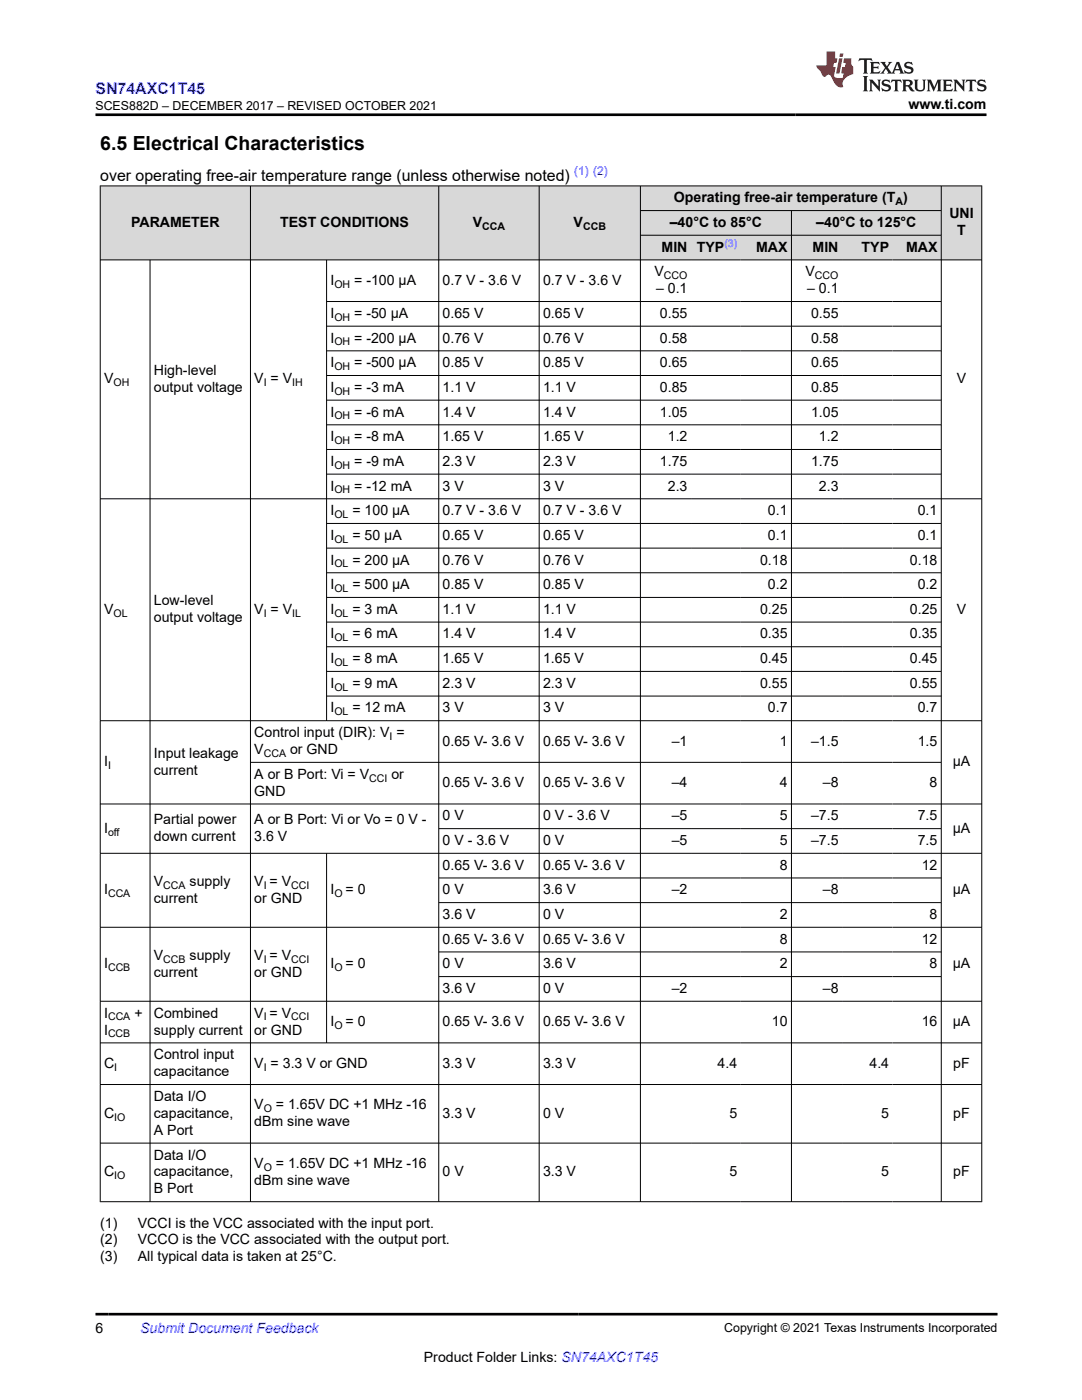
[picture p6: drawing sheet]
<svg xmlns="http://www.w3.org/2000/svg" width="216mm" height="279mm" viewBox="0 0 216 279" stroke-linecap="round" stroke-linejoin="round" font-family="sans-serif">
<defs><g id="words">
<text font-size="3.9" x="20" y="29.9">6.5 Electrical Characteristics</text>
<text font-size="3.2" fill="#00f" x="19" y="18.7">SN74AXC1T45</text>
<text font-size="3.2" x="20" y="36.1">over operating free-air temperature range (unless otherwise noted)</text>
<g font-size="2.8">
<text x="181.3" y="21.8">www.ti.com</text>
<text x="134.5" y="40.4">Operating free-air temperature (T )</text>
<text x="26.2" y="45.3">PARAMETER</text>
<text x="55.9" y="45.3">TEST CONDITIONS</text>
<text x="94.3" y="45.3">V</text>
<text x="114.5" y="45.3">V</text>
<text x="133.6" y="45.3">–40°C to 85°C</text>
<text x="162.9" y="45.3">–40°C to 125°C</text>
<text x="189.4" y="43.6">UNI</text>
<text x="191" y="47">T</text>
<text x="132" y="50.2">MIN</text>
<text x="139" y="50.2">TYP</text>
<text x="150.9" y="50.2">MAX</text>
<text x="162.1" y="50.2">MIN</text>
<text x="171.9" y="50.2">TYP</text>
<text x="180.8" y="50.2">MAX</text>
<text x="65.9" y="56.8">I</text>
<text x="70.7" y="56.8">= -100 µA</text>
<text x="88.3" y="56.8">0.7 V - 3.6 V</text>
<text x="108.4" y="56.8">0.7 V - 3.6 V</text>
<text x="130.6" y="55.1">V</text>
<text x="130.9" y="58.5">– 0.1</text>
<text x="160.7" y="55.1">V</text>
<text x="161" y="58.5">– 0.1</text>
<text x="65.9" y="63.4">I</text>
<text x="70.7" y="63.4">= -50 µA</text>
<text x="88.3" y="63.4">0.65 V</text>
<text x="108.4" y="63.4">0.65 V</text>
<text x="131.7" y="63.4">0.55</text>
<text x="161.8" y="63.4">0.55</text>
<text x="65.9" y="68.4">I</text>
<text x="70.7" y="68.4">= -200 µA</text>
<text x="88.3" y="68.4">0.76 V</text>
<text x="108.4" y="68.4">0.76 V</text>
<text x="131.7" y="68.4">0.58</text>
<text x="161.8" y="68.4">0.58</text>
<text x="20.8" y="76.5">V</text>
<text x="30.7" y="74.8">High-level</text>
<text x="50.7" y="76.5">V = V</text>
<text x="65.9" y="73.3">I</text>
<text x="70.7" y="73.3">= -500 µA</text>
<text x="88.3" y="73.3">0.85 V</text>
<text x="108.4" y="73.3">0.85 V</text>
<text x="131.7" y="73.3">0.65</text>
<text x="161.8" y="73.3">0.65</text>
<text x="190.9" y="76.5">V</text>
<text x="30.7" y="78.2">output voltage</text>
<text x="65.9" y="78.2">I</text>
<text x="65.9" y="83.1">I</text>
<text x="70.7" y="78.2">= -3 mA</text>
<text x="70.7" y="83.1">= -6 mA</text>
<text x="88.3" y="78.2">1.1 V</text>
<text x="88.3" y="83.1">1.4 V</text>
<text x="108.4" y="78.2">1.1 V</text>
<text x="108.4" y="83.1">1.4 V</text>
<text x="131.7" y="78.2">0.85</text>
<text x="131.7" y="83.1">1.05</text>
<text x="161.8" y="78.2">0.85</text>
<text x="161.8" y="83.1">1.05</text>
<text x="65.9" y="88.1">I</text>
<text x="70.7" y="88.1">= -8 mA</text>
<text x="88.3" y="88.1">1.65 V</text>
<text x="108.4" y="88.1">1.65 V</text>
<text x="133.3" y="88.1">1.2</text>
<text x="163.4" y="88.1">1.2</text>
<text x="65.9" y="93">I</text>
<text x="70.7" y="93">= -9 mA</text>
<text x="88.3" y="93">2.3 V</text>
<text x="108.4" y="93">2.3 V</text>
<text x="131.7" y="93">1.75</text>
<text x="161.8" y="93">1.75</text>
<text x="65.9" y="97.9">I</text>
<text x="70.7" y="97.9">= -12 mA</text>
<text x="88.3" y="97.9">3 V</text>
<text x="108.4" y="97.9">3 V</text>
<text x="133.3" y="97.9">2.3</text>
<text x="163.4" y="97.9">2.3</text>
<text x="65.9" y="102.8">I</text>
<text x="65.9" y="107.7">I</text>
<text x="70.3" y="102.8">= 100 µA</text>
<text x="70.3" y="107.7">= 50 µA</text>
<text x="88.3" y="102.8">0.7 V - 3.6 V</text>
<text x="88.3" y="107.7">0.65 V</text>
<text x="108.4" y="102.8">0.7 V - 3.6 V</text>
<text x="108.4" y="107.7">0.65 V</text>
<text x="153.2" y="102.8">0.1</text>
<text x="153.2" y="107.7">0.1</text>
<text x="183.1" y="102.8">0.1</text>
<text x="183.1" y="107.7">0.1</text>
<text x="65.9" y="112.7">I</text>
<text x="70.3" y="112.7">= 200 µA</text>
<text x="88.3" y="112.7">0.76 V</text>
<text x="108.4" y="112.7">0.76 V</text>
<text x="151.7" y="112.7">0.18</text>
<text x="181.6" y="112.7">0.18</text>
<text x="65.9" y="117.6">I</text>
<text x="70.3" y="117.6">= 500 µA</text>
<text x="88.3" y="117.6">0.85 V</text>
<text x="108.4" y="117.6">0.85 V</text>
<text x="153.2" y="117.6">0.2</text>
<text x="183.1" y="117.6">0.2</text>
<text x="20.8" y="122.5">V</text>
<text x="30.7" y="120.8">Low-level</text>
<text x="30.7" y="124.2">output voltage</text>
<text x="50.7" y="122.5">V = V</text>
<text x="65.9" y="122.5">I</text>
<text x="70.3" y="122.5">= 3 mA</text>
<text x="88.3" y="122.5">1.1 V</text>
<text x="108.4" y="122.5">1.1 V</text>
<text x="151.7" y="122.5">0.25</text>
<text x="181.6" y="122.5">0.25</text>
<text x="190.9" y="122.5">V</text>
<text x="65.9" y="127.4">I</text>
<text x="70.3" y="127.4">= 6 mA</text>
<text x="88.3" y="127.4">1.4 V</text>
<text x="108.4" y="127.4">1.4 V</text>
<text x="151.7" y="127.4">0.35</text>
<text x="181.6" y="127.4">0.35</text>
<text x="65.9" y="132.3">I</text>
<text x="65.9" y="137.3">I</text>
<text x="70.3" y="132.3">= 8 mA</text>
<text x="70.3" y="137.3">= 9 mA</text>
<text x="88.3" y="132.3">1.65 V</text>
<text x="88.3" y="137.3">2.3 V</text>
<text x="108.4" y="132.3">1.65 V</text>
<text x="108.4" y="137.3">2.3 V</text>
<text x="151.7" y="132.3">0.45</text>
<text x="151.7" y="137.3">0.55</text>
<text x="181.6" y="132.3">0.45</text>
<text x="181.6" y="137.3">0.55</text>
<text x="65.9" y="142.2">I</text>
<text x="70.3" y="142.2">= 12 mA</text>
<text x="88.3" y="142.2">3 V</text>
<text x="108.4" y="142.2">3 V</text>
<text x="153.2" y="142.2">0.7</text>
<text x="183.1" y="142.2">0.7</text>
<text x="50.7" y="147.1">Control input (DIR): V =</text>
<text x="88.3" y="148.8">0.65 V- 3.6 V</text>
<text x="108.4" y="148.8">0.65 V- 3.6 V</text>
<text x="134" y="148.8">–1</text>
<text x="155.6" y="148.8">1</text>
<text x="161.8" y="148.8">–1.5</text>
<text x="183.1" y="148.8">1.5</text>
<text x="20.8" y="153">I</text>
<text x="30.7" y="151.3">Input leakage</text>
<text x="30.7" y="154.7">current</text>
<text x="50.7" y="155.4">A or B Port: Vi = V</text>
<text x="50.7" y="150.5">V</text>
<text x="57.9" y="150.5">or GND</text>
<text x="78.1" y="155.4">or</text>
<text x="190.1" y="153">µA</text>
<text x="50.7" y="158.8">GND</text>
<text x="88.3" y="157.1">0.65 V- 3.6 V</text>
<text x="108.4" y="157.1">0.65 V- 3.6 V</text>
<text x="134" y="157.1">–4</text>
<text x="155.6" y="157.1">4</text>
<text x="164.2" y="157.1">–8</text>
<text x="185.5" y="157.1">8</text>
<text x="20.8" y="166.2">I</text>
<text x="30.7" y="164.5">Partial power</text>
<text x="30.7" y="167.9">down current</text>
<text x="50.7" y="164.5">A or B Port: Vi or Vo = 0 V -</text>
<text x="50.7" y="167.9">3.6 V</text>
<text x="88.3" y="163.7">0 V</text>
<text x="108.4" y="163.7">0 V - 3.6 V</text>
<text x="134" y="163.7">–5</text>
<text x="155.6" y="163.7">5</text>
<text x="161.8" y="163.7">–7.5</text>
<text x="183.1" y="163.7">7.5</text>
<text x="190.1" y="166.2">µA</text>
<text x="88.3" y="168.6">0 V - 3.6 V</text>
<text x="88.3" y="173.6">0.65 V- 3.6 V</text>
<text x="108.4" y="168.6">0 V</text>
<text x="108.4" y="173.6">0.65 V- 3.6 V</text>
<text x="134" y="168.6">–5</text>
<text x="155.6" y="168.6">5</text>
<text x="155.6" y="173.6">8</text>
<text x="161.8" y="168.6">–7.5</text>
<text x="183.1" y="168.6">7.5</text>
<text x="183.9" y="173.6">12</text>
<text x="20.8" y="178.5">I</text>
<text x="30.7" y="176.8">V</text>
<text x="37.8" y="176.8">supply</text>
<text x="50.7" y="176.8">V = V</text>
<text x="65.9" y="178.5">I</text>
<text x="69" y="178.5">= 0</text>
<text x="88.3" y="178.5">0 V</text>
<text x="108.4" y="178.5">3.6 V</text>
<text x="134" y="178.5">–2</text>
<text x="164.2" y="178.5">–8</text>
<text x="190.1" y="178.5">µA</text>
<text x="30.7" y="180.2">current</text>
<text x="50.7" y="180.2">or GND</text>
<text x="88.3" y="183.4">3.6 V</text>
<text x="108.4" y="183.4">0 V</text>
<text x="155.6" y="183.4">2</text>
<text x="185.5" y="183.4">8</text>
<text x="30.7" y="191.6">V</text>
<text x="37.8" y="191.6">supply</text>
<text x="50.7" y="191.6">V = V</text>
<text x="88.3" y="188.3">0.65 V- 3.6 V</text>
<text x="108.4" y="188.3">0.65 V- 3.6 V</text>
<text x="155.6" y="188.3">8</text>
<text x="183.9" y="188.3">12</text>
<text x="20.8" y="193.3">I</text>
<text x="30.7" y="194.9">current</text>
<text x="50.7" y="194.9">or GND</text>
<text x="65.9" y="193.3">I</text>
<text x="69" y="193.3">= 0</text>
<text x="88.3" y="193.3">0 V</text>
<text x="108.4" y="193.3">3.6 V</text>
<text x="155.6" y="193.3">2</text>
<text x="185.5" y="193.3">8</text>
<text x="190.1" y="193.3">µA</text>
<text x="20.8" y="203.1">I</text>
<text x="26.8" y="203.1">+</text>
<text x="30.7" y="203.1">Combined</text>
<text x="50.7" y="203.1">V = V</text>
<text x="88.3" y="198.2">3.6 V</text>
<text x="108.4" y="198.2">0 V</text>
<text x="134" y="198.2">–2</text>
<text x="164.2" y="198.2">–8</text>
<text x="20.8" y="206.5">I</text>
<text x="30.7" y="206.5">supply current</text>
<text x="50.7" y="206.5">or GND</text>
<text x="65.9" y="204.8">I</text>
<text x="69" y="204.8">= 0</text>
<text x="88.3" y="204.8">0.65 V- 3.6 V</text>
<text x="108.4" y="204.8">0.65 V- 3.6 V</text>
<text x="154" y="204.8">10</text>
<text x="183.9" y="204.8">16</text>
<text x="190.1" y="204.8">µA</text>
<text x="20.8" y="213.1">C</text>
<text x="30.7" y="211.4">Control input</text>
<text x="30.7" y="214.8">capacitance</text>
<text x="50.7" y="213.1">V = 3.3 V or GND</text>
<text x="88.3" y="213.1">3.3 V</text>
<text x="108.4" y="213.1">3.3 V</text>
<text x="143.2" y="213.1">4.4</text>
<text x="173.5" y="213.1">4.4</text>
<text x="190.2" y="213.1">pF</text>
<text x="30.7" y="219.7">Data I/O</text>
<text x="50.7" y="221.4">V</text>
<text x="55.1" y="221.4">= 1.65V DC +1 MHz -16</text>
<text x="20.8" y="223.1">C</text>
<text x="30.7" y="223.1">capacitance,</text>
<text x="30.7" y="226.5">A Port</text>
<text x="50.7" y="224.8">dBm sine wave</text>
<text x="88.3" y="223.1">3.3 V</text>
<text x="108.4" y="223.1">0 V</text>
<text x="145.5" y="223.1">5</text>
<text x="175.9" y="223.1">5</text>
<text x="190.2" y="223.1">pF</text>
<text x="30.7" y="231.4">Data I/O</text>
<text x="50.7" y="233.1">V</text>
<text x="55.1" y="233.1">= 1.65V DC +1 MHz -16</text>
<text x="20.8" y="234.8">C</text>
<text x="30.7" y="234.8">capacitance,</text>
<text x="30.7" y="238.2">B Port</text>
<text x="50.7" y="236.5">dBm sine wave</text>
<text x="88.3" y="234.8">0 V</text>
<text x="108.4" y="234.8">3.3 V</text>
<text x="145.5" y="234.8">5</text>
<text x="175.9" y="234.8">5</text>
<text x="190.2" y="234.8">pF</text>
<text x="20" y="245">(1)</text>
<text x="27.5" y="245">VCCI is the VCC associated with the input port.</text>
<text x="20" y="248.4">(2)</text>
<text x="20" y="251.8">(3)</text>
<text x="27.5" y="248.4">VCCO is the VCC associated with the output port.</text>
<text x="27.5" y="251.8">All typical data is taken at 25°C.</text>
<text x="19" y="266.1">6</text>
<text x="84.6" y="271.7">Product Folder Links: SN74AXC1T45</text>
</g>
<text font-size="2.8" fill="#00f" x="28" y="266.1">Submit Document Feedback</text>
<g font-size="2.5">
<text x="19" y="21.9">SCES882D – DECEMBER 2017 – REVISED OCTOBER 2021</text>
<text x="144.5" y="265.8">Copyright © 2021 Texas Instruments Incorporated</text>
</g>
<text font-size="2.4" fill="#00f" x="114.6" y="35">(1) (2)</text>
<g font-size="2.1">
<text x="178.7" y="40.9">A</text>
<text x="96.2" y="45.9">CCA</text>
<text x="116.3" y="45.9">CCB</text>
<text x="66.7" y="57.4">OH</text>
<text x="132.5" y="55.7">CCO</text>
<text x="162.6" y="55.7">CCO</text>
<text x="66.7" y="64">OH</text>
<text x="66.7" y="68.9">OH</text>
<text x="22.6" y="77.1">OH</text>
<text x="52.6" y="77.1">I</text>
<text x="58.3" y="77.1">IH</text>
<text x="66.7" y="73.9">OH</text>
<text x="66.7" y="78.8">OH</text>
<text x="66.7" y="83.7">OH</text>
<text x="66.7" y="88.6">OH</text>
<text x="66.7" y="93.5">OH</text>
<text x="66.7" y="98.5">OH</text>
<text x="66.7" y="103.4">OL</text>
<text x="66.7" y="108.3">OL</text>
<text x="66.7" y="113.2">OL</text>
<text x="66.7" y="118.1">OL</text>
<text x="22.6" y="123.1">OL</text>
<text x="52.6" y="123.1">I</text>
<text x="58.3" y="123.1">IL</text>
<text x="66.7" y="123.1">OL</text>
<text x="66.7" y="128">OL</text>
<text x="66.7" y="132.9">OL</text>
<text x="66.7" y="137.8">OL</text>
<text x="66.7" y="142.8">OL</text>
<text x="77.7" y="147.7">I</text>
<text x="21.6" y="153.5">I</text>
<text x="52.6" y="151.1">CCA</text>
<text x="73.7" y="156">CCI</text>
<text x="21.6" y="166.8">off</text>
<text x="21.6" y="179.1">CCA</text>
<text x="32.6" y="177.4">CCA</text>
<text x="52.6" y="177.4">I</text>
<text x="58.1" y="177.4">CCI</text>
<text x="66.7" y="179.1">O</text>
<text x="21.6" y="193.8">CCB</text>
<text x="32.6" y="192.1">CCB</text>
<text x="52.6" y="192.1">I</text>
<text x="58.1" y="192.1">CCI</text>
<text x="66.7" y="193.8">O</text>
<text x="21.6" y="203.7">CCA</text>
<text x="52.6" y="203.7">I</text>
<text x="58.1" y="203.7">CCI</text>
<text x="21.6" y="207">CCB</text>
<text x="66.7" y="205.4">O</text>
<text x="22.8" y="213.7">I</text>
<text x="52.6" y="213.7">I</text>
<text x="52.6" y="222">O</text>
<text x="22.8" y="223.7">IO</text>
<text x="52.6" y="233.7">O</text>
<text x="22.8" y="235.4">IO</text>
</g>
<text font-size="2.1" fill="#00f" x="144.5" y="49.3">(3)</text>
</g></defs>
<g fill="#d8d8d8">
<path d="M20 37.1h175.9v4.9h-175.9z" fill-rule="evenodd"/>
<path d="M20.1 37.2h29.8v14.6h-29.8z" fill-rule="evenodd"/>
<path d="M50 37.2h37.5v14.6h-37.5z" fill-rule="evenodd"/>
<path d="M87.6 37.2h19.9v14.6h-19.9z" fill-rule="evenodd"/>
<path d="M107.6 37.2h20.1v14.6h-20.1z" fill-rule="evenodd"/>
<path d="M127.8 37.2h60v4.8h-60z" fill-rule="evenodd"/>
<path d="M187.9 37.2h7.9v14.6h-7.9z" fill-rule="evenodd"/>
<path d="M127.8 42.1h30.1v4.8h-30.1z" fill-rule="evenodd"/>
<path d="M158 42.1h29.8v4.8h-29.8z" fill-rule="evenodd"/>
<path d="M127.8 47h10.1v4.8h-10.1z" fill-rule="evenodd"/>
<path d="M137.9 47h9.9v4.8h-9.9z" fill-rule="evenodd"/>
<path d="M147.8 47h10.1v4.8h-10.1z" fill-rule="evenodd"/>
<path d="M158 47h10v4.8h-10z" fill-rule="evenodd"/>
<path d="M168 47h10.1v4.8h-10.1z" fill-rule="evenodd"/>
<path d="M178.1 47h9.7v4.8h-9.7z" fill-rule="evenodd"/>
</g>
<g fill="none" stroke="#000" stroke-width=".2">
<path d="M19.9 37.1h176.1M20 37v202.9M50 37v202.9M87.5 37v202.9M107.6 37v202.9M127.8 37v202.9M187.8 37v202.9M195.9 37v202.9M19.9 51.9h176.1M29.9 51.9v188M65.2 51.9v92M127.8 42h60.1"/>
<path d="M127.8 46.9h60.1M157.9 42v197.9M65.2 60.2h122.7M65.2 65.1h122.7M65.2 70h122.7M65.2 74.9h122.7M65.2 79.9h122.7M19.9 99.5h176.1M65.2 84.8h122.7M65.2 89.7h122.7M65.2 94.6h122.7M65.2 104.5h122.7"/>
<path d="M65.2 109.4h122.7M65.2 114.3h122.7M65.2 119.2h122.7M65.2 124.2h122.7M65.2 129.1h122.7M65.2 134h122.7M65.2 138.9h122.7M19.9 143.8h176.1M50 152.1h137.9M19.9 160.5h176.1M19.9 170.3h176.1M65.2 170.3v37.9"/>
<path d="M87.5 165.4h100.4M87.5 175.2h100.4M19.9 185.1h176.1M19.9 199.8h176.1M87.5 180.1h100.4M87.5 190h100.4M87.5 194.9h100.4M19.9 208.1h176.1M19.9 216.4h176.1M19.9 228.1h176.1M19.9 239.8h176.1"/>
</g>
<path d="M171.5 11.6l-.2 .6 .5-.2h.6v.1v2.2l-.2 .4h1l-.2-.4v-2.2v-.1h.5l.5 .2-.1-.6zM173.6 12.4l.2 .3v1.6l-.2 .4h1.9l.1-.6a1.08 1.08 0 0 1-1.3 .2v-.7h.6l.4 .2v-.7l-.4 .2h-.6v-.5l.2-.2a1 1 0 0 1 1 .3l-.1-.5zM175.7 12.4l.9 1.1-1 1.2h.9l-.2-.2 .5-.8 .4 .8-.2 .2h1.6l-.2-.2 .2-.5h.9l.1 .5-.1 .2h.9l-.2-.4-.8-1.9h-.5l-.9 2.1-.9-1.1 .9-1h-.8l.2 .2-.4 .6-.4-.6 .2-.2zM179 12.8l.4 1h-.7zM180.7 12.5a.65 .65 0 0 0-.2 .7 .65 .65 0 0 0 .6 .5l.6 .1 .1 .3a.79 .79 0 0 1-.7 .4 .79 .79 0 0 1-.7-.5l.1 .7 .2-.1a.93 .93 0 0 0 1.1 0 .93 .93 0 0 0 .4-.9 1.46 1.46 0 0 0-1.2-.6l-.1-.3a1.09 1.09 0 0 1 1.2 .2l-.2-.6-.1 .1-.5-.2zM172.2 15.2l.2 .4v2.2l-.2 .4h1l-.2-.4v-2.2l.2-.4zM173.4 15.9l.2 .4v1.5l-.2 .4h.8l-.3-.4 .1-1.3 1.6 1.8v-2l.2-.4h-.7l.1 .2 .1 1.1-1.2-1.3zM176.2 16a.65 .65 0 0 0-.2 .8 .65 .65 0 0 0 .6 .4l.6 .2 .1 .2a.79 .79 0 0 1-.7 .4 .79 .79 0 0 1-.7-.5l.1 .7 .2-.1a.93 .93 0 0 0 1.1 .1 .93 .93 0 0 0 .4-1 1.46 1.46 0 0 0-1.2-.5l-.1-.4a1.09 1.09 0 0 1 1.2 .2l-.1-.6-.2 .1-.5-.1zM177.9 15.9l-.1 .6a.63 .63 0 0 1 .8-.3v1.6l-.3 .4h1l-.2-.4v-1.6a.66 .66 0 0 1 .8 .3l-.1-.6zM180 15.9l.2 .4v1.5l-.2 .4h1l-.2-.2-.1-.7h.5l.1 .2a.79 .79 0 0 0 1.2 .6l-1-.9a.61 .61 0 0 0 .6-.6 .61 .61 0 0 0-.5-.7zM180.8 16.2h.1a.47 .47 0 0 1 .5 .1 .47 .47 0 0 1 .1 .5l-.1 .1-.7 .1zM182.3 15.9l.2 .2a2.27 2.27 0 0 0 .4 2 1.04 1.04 0 0 0 1.7-.7v-1.3l.2-.2h-.8l.2 .4v1.1a.6 .6 0 0 1-.6 .6 .6 .6 0 0 1-.6-.6v-1.1l.3-.4zM184.9 15.9l.2 .4v1.5l-.2 .4h.8l-.3-.4v-1.4l.9 1.9 .9-1.9v1.4l-.3 .4h1l-.2-.4v-1.5l.2-.4h-.8l-.7 1.5-.6-1.5zM188.1 15.9l.2 .4v1.5l-.2 .4h1.9l.1-.6a1.09 1.09 0 0 1-1.3 .2v-.7h.6l.4 .2v-.6l-.4 .2h-.6v-.6l.2-.1a1.01 1.01 0 0 1 1 .3l-.1-.6zM190.2 15.9l.3 .4v1.5l-.3 .4h.8l-.2-.4v-1.3l1.6 1.8v-2l.2-.4h-.7l.2 .2v1.1l-1.2-1.3zM192.8 15.9l-.1 .6a.63 .63 0 0 1 .8-.3v1.6l-.3 .4h1l-.2-.4v-1.6a.66 .66 0 0 1 .8 .3l-.1-.6zM195.2 16a.65 .65 0 0 0-.2 .8 .65 .65 0 0 0 .6 .4l.6 .2 .2 .2a.79 .79 0 0 1-.7 .4 .79 .79 0 0 1-.7-.5l.1 .7 .2-.1a.93 .93 0 0 0 1 .1 .93 .93 0 0 0 .5-1 1.46 1.46 0 0 0-1.3-.5v-.4a1.09 1.09 0 0 1 1.2 .2l-.2-.6-.2 .1-.5-.1z" fill="#231f20"/>
<path d="M164.9 10.3v2.7h-2l.1 .4 .8 1a.95 .95 0 0 0 1 .9 .59 .59 0 0 1 .5-.4 .59 .59 0 0 1 .5 .3l.4 .8a1.59 1.59 0 0 0 2.1 1.4 1.61 1.61 0 0 1 1-2.3l1-.3-.1-1.5a1.59 1.59 0 0 1-.3-1.7h-1.5l-.2 .9h.6l-.2 .9h-.5l-.2 .9v.3l.4 .1-.1 .9h-.7a.73 .73 0 0 1-1-.7l.3-1.5h-.5l.1-.9h.5l.2-.9h-.5v-1.3zM167.4 11.6l-.6 3.1h.7l.6-3.1zM167.6 10.7l-.1 .6h.7l.1-.6z" fill="#ed1c24"/>
<path d="M19 22.9h177.8M19 262.3h180" fill="none" stroke="#000" stroke-width=".53"/>
<use href="#words"/>
</svg>
